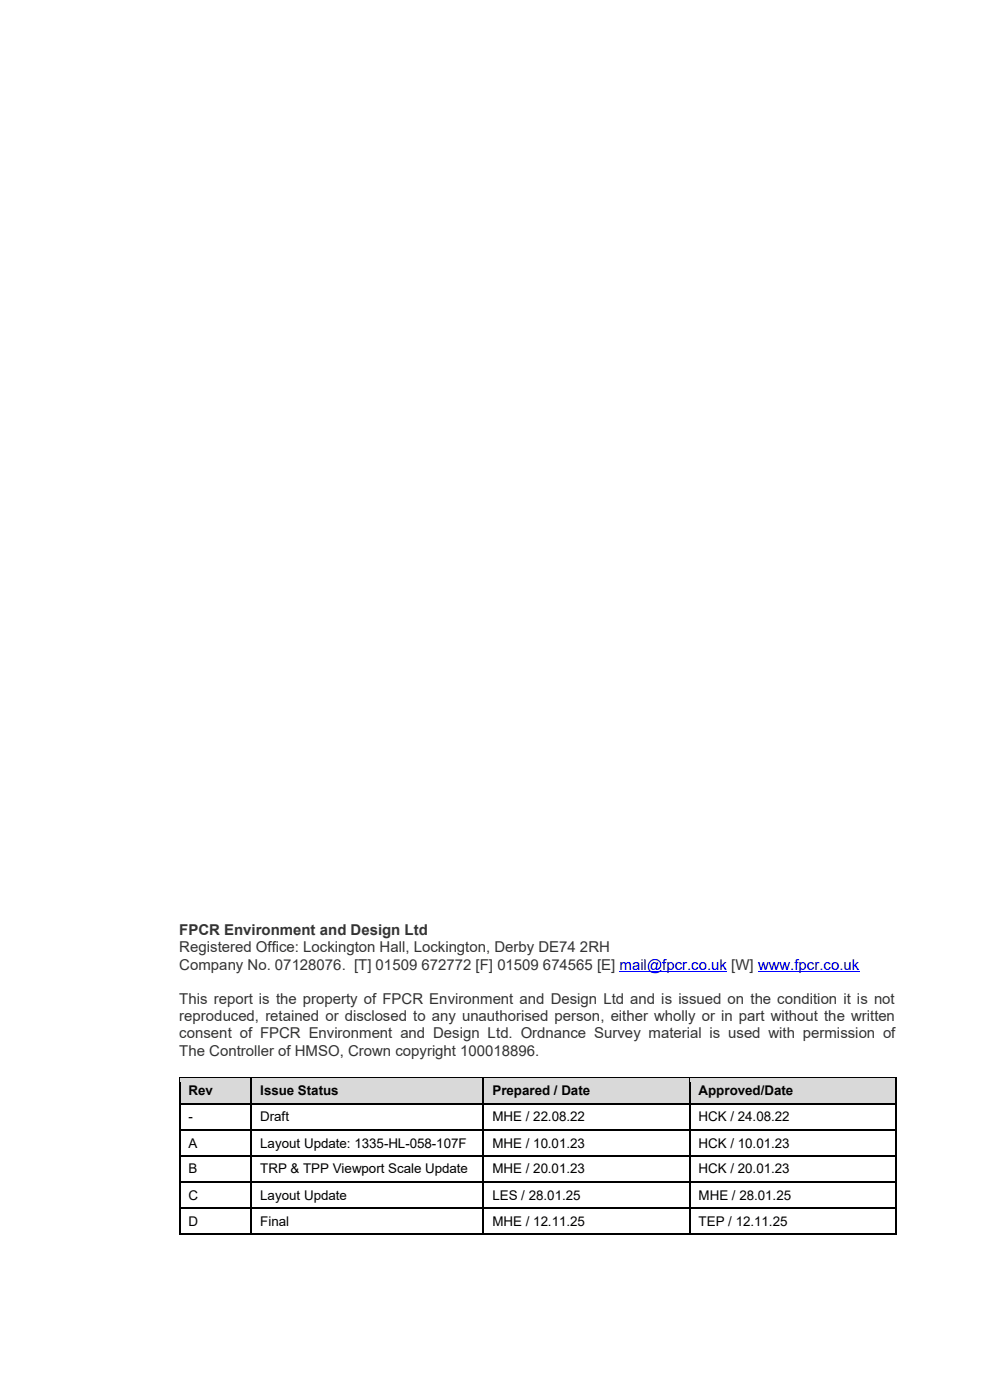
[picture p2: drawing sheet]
<svg xmlns="http://www.w3.org/2000/svg" width="210mm" height="297mm" viewBox="0 0 210 297" stroke-linecap="round" stroke-linejoin="round" font-family="sans-serif">
<defs><g id="words">
<g font-size="3.2" fill="#333">
<text x="38" y="198.4">FPCR Environment and Design Ltd</text>
<text x="38" y="202">Registered Office: Lockington Hall, Lockington, Derby DE74 2RH</text>
<text x="38" y="205.7">Company No. 07128076. [T] 01509 672772 [F] 01509 674565 [E] mail@fpcr.co.uk [W] www.fpcr.co.uk</text>
<text x="38" y="213">This report is the property of FPCR Environment and Design Ltd and is issued on the condition it is not</text>
<text x="38" y="216.6">reproduced, retained or disclosed to any unauthorised person, either wholly or in part without the written</text>
<text x="38" y="220.3">consent of FPCR Environment and Design Ltd. Ordnance Survey material is used with permission of</text>
<text x="38" y="223.9">The Controller of HMSO, Crown copyright 100018896.</text>
</g>
<g font-size="2.8">
<text x="40" y="232.4">Rev</text>
<text x="55.2" y="232.4">Issue Status</text>
<text x="104.5" y="232.4">Prepared / Date</text>
<text x="148.2" y="232.4">Approved/Date</text>
<text x="40" y="237.9">-</text>
<text x="55.2" y="237.9">Draft</text>
<text x="104.5" y="237.9">MHE / 22.08.22</text>
<text x="148.2" y="237.9">HCK / 24.08.22</text>
<text x="40" y="243.5">A</text>
<text x="55.2" y="243.5">Layout Update: 1335-HL-058-107F</text>
<text x="104.5" y="243.5">MHE / 10.01.23</text>
<text x="148.2" y="243.5">HCK / 10.01.23</text>
<text x="40" y="249">B</text>
<text x="55.2" y="249">TRP &amp; TPP Viewport Scale Update</text>
<text x="104.5" y="249">MHE / 20.01.23</text>
<text x="148.2" y="249">HCK / 20.01.23</text>
<text x="40" y="254.5">C</text>
<text x="55.2" y="254.5">Layout Update</text>
<text x="104.5" y="254.5">LES / 28.01.25</text>
<text x="148.2" y="254.5">MHE / 28.01.25</text>
<text x="40" y="260">D</text>
<text x="55.2" y="260">Final</text>
<text x="104.5" y="260">MHE / 12.11.25</text>
<text x="148.2" y="260">TEP / 12.11.25</text>
</g>
</g></defs>
<path d="M131.4 206.1h22.8M160.8 206.1h21.5" fill="none" stroke="#00f" stroke-width=".21"/>
<g fill="#d9d9d9">
<path d="M38.2 228.7h15v5.3h-15z" fill-rule="evenodd"/>
<path d="M40 229.7h11.4v3.3h-11.4z" fill-rule="evenodd"/>
<path d="M53.4 228.7h49v5.3h-49z" fill-rule="evenodd"/>
<path d="M55.2 229.7h45.4v3.3h-45.4z" fill-rule="evenodd"/>
<path d="M102.7 228.7h43.5v5.3h-43.5z" fill-rule="evenodd"/>
<path d="M104.5 229.7h39.9v3.3h-39.9z" fill-rule="evenodd"/>
<path d="M146.4 228.7h43.5v5.3h-43.5z" fill-rule="evenodd"/>
<path d="M148.2 229.7h39.9v3.3h-39.9z" fill-rule="evenodd"/>
</g>
<g fill="#000">
<path d="M38 228.5h.3v1.2h-.3z" fill-rule="evenodd"/>
<path d="M38 228.5h.3v.2h-.3z" fill-rule="evenodd"/>
</g>
<path d="M38.3 228.6h14.9" fill="none" stroke="#000" stroke-width=".25"/>
<path d="M38.3 228.7h14.9v1h-14.9z" fill-rule="evenodd" fill="#d9d9d9"/>
<g fill="#000">
<path d="M53.2 228.7h.2v1h-.2z" fill-rule="evenodd"/>
<path d="M53.2 228.5h.2v.2h-.2z" fill-rule="evenodd"/>
</g>
<path d="M53.4 228.6h49" fill="none" stroke="#000" stroke-width=".25"/>
<path d="M53.4 228.7h49v1h-49z" fill-rule="evenodd" fill="#d9d9d9"/>
<g fill="#000">
<path d="M102.4 228.7h.3v1h-.3z" fill-rule="evenodd"/>
<path d="M102.4 228.5h.3v.2h-.3z" fill-rule="evenodd"/>
</g>
<path d="M102.7 228.6h43.5" fill="none" stroke="#000" stroke-width=".25"/>
<path d="M102.7 228.7h43.5v1h-43.5z" fill-rule="evenodd" fill="#d9d9d9"/>
<g fill="#000">
<path d="M146.2 228.7h.2v1h-.2z" fill-rule="evenodd"/>
<path d="M146.2 228.5h.2v.2h-.2z" fill-rule="evenodd"/>
</g>
<path d="M146.4 228.6h43.5" fill="none" stroke="#000" stroke-width=".25"/>
<path d="M146.4 228.7h43.5v1h-43.5z" fill-rule="evenodd" fill="#d9d9d9"/>
<g fill="#000">
<path d="M189.9 228.5h.2v1.2h-.2z" fill-rule="evenodd"/>
<path d="M189.9 228.5h.2v.2h-.2z" fill-rule="evenodd"/>
</g>
<path d="M38.1 233h15.2v1h-15.2z" fill-rule="evenodd" fill="#d9d9d9"/>
<path d="M38.1 229.7v4.3" fill="none" stroke="#000" stroke-width=".25"/>
<path d="M53.3 233h49.2v1h-49.2z" fill-rule="evenodd" fill="#d9d9d9"/>
<path d="M53.3 229.7v4.3" fill="none" stroke="#000" stroke-width=".25"/>
<path d="M102.5 233h43.8v1h-43.8z" fill-rule="evenodd" fill="#d9d9d9"/>
<path d="M102.5 229.7v4.3" fill="none" stroke="#000" stroke-width=".25"/>
<path d="M146.3 233h43.7v1h-43.7z" fill-rule="evenodd" fill="#d9d9d9"/>
<g fill="none" stroke="#000" stroke-width=".25">
<path d="M38.1 235.3v4.2M38.3 234.1h14.9M38.3 239.6h14.9M53.3 235.3v4.2M53.4 234.1h49M53.4 239.6h49M102.5 235.3v4.2M102.7 234.1h43.5M102.7 239.6h43.5M146.3 229.7v4.3M146.3 235.3v4.2M146.4 234.1h43.5"/>
<path d="M146.4 239.6h43.5M190 229.7v4.3M190 235.3v4.2M38.1 240.8v4.2M38.1 246.3v4.3M38.1 251.8v4.3M38.1 257.3v4.3M38.3 245.1h14.9M38.3 250.7h14.9M38.3 256.2h14.9M53.3 240.8v4.2M53.3 246.3v4.3"/>
<path d="M53.3 251.8v4.3M53.3 257.3v4.3M53.4 245.1h49M53.4 250.7h49M53.4 256.2h49M102.5 240.8v4.2M102.5 246.3v4.3M102.5 251.8v4.3M102.5 257.3v4.3M102.7 245.1h43.5M102.7 250.7h43.5M102.7 256.2h43.5"/>
<path d="M146.3 240.8v4.2M146.3 246.3v4.3M146.3 251.8v4.3M146.3 257.3v4.3M146.4 245.1h43.5M146.4 250.7h43.5M146.4 256.2h43.5M190 240.8v4.2M190 246.3v4.3M190 251.8v4.3M190 257.3v4.3M38.3 261.7h14.9"/>
<path d="M53.4 261.7h49M102.7 261.7h43.5M146.4 261.7h43.5"/>
</g>
<g fill="#000">
<path d="M38 234h.3v1.3h-.3z" fill-rule="evenodd"/>
<path d="M53.2 234h.2v1.3h-.2z" fill-rule="evenodd"/>
<path d="M102.4 234h.3v1.3h-.3z" fill-rule="evenodd"/>
<path d="M146.2 234h.2v1.3h-.2z" fill-rule="evenodd"/>
<path d="M189.9 234h.2v1.3h-.2z" fill-rule="evenodd"/>
<path d="M38 239.5h.3v1.3h-.3z" fill-rule="evenodd"/>
<path d="M38 245h.3v1.3h-.3z" fill-rule="evenodd"/>
<path d="M38 250.6h.3v1.2h-.3z" fill-rule="evenodd"/>
<path d="M38 256.1h.3v1.2h-.3z" fill-rule="evenodd"/>
<path d="M53.2 239.5h.2v1.3h-.2z" fill-rule="evenodd"/>
<path d="M53.2 245h.2v1.3h-.2z" fill-rule="evenodd"/>
<path d="M53.2 250.6h.2v1.2h-.2z" fill-rule="evenodd"/>
<path d="M53.2 256.1h.2v1.2h-.2z" fill-rule="evenodd"/>
<path d="M102.4 239.5h.3v1.3h-.3z" fill-rule="evenodd"/>
<path d="M102.4 245h.3v1.3h-.3z" fill-rule="evenodd"/>
<path d="M102.4 250.6h.3v1.2h-.3z" fill-rule="evenodd"/>
<path d="M102.4 256.1h.3v1.2h-.3z" fill-rule="evenodd"/>
<path d="M146.2 239.5h.2v1.3h-.2z" fill-rule="evenodd"/>
<path d="M146.2 245h.2v1.3h-.2z" fill-rule="evenodd"/>
<path d="M146.2 250.6h.2v1.2h-.2z" fill-rule="evenodd"/>
<path d="M146.2 256.1h.2v1.2h-.2z" fill-rule="evenodd"/>
<path d="M189.9 239.5h.2v1.3h-.2z" fill-rule="evenodd"/>
<path d="M189.9 245h.2v1.3h-.2z" fill-rule="evenodd"/>
<path d="M189.9 250.6h.2v1.2h-.2z" fill-rule="evenodd"/>
<path d="M189.9 256.1h.2v1.2h-.2z" fill-rule="evenodd"/>
<path d="M38 261.6h.3v.3h-.3z" fill-rule="evenodd"/>
<path d="M38 261.6h.3v.3h-.3z" fill-rule="evenodd"/>
<path d="M53.2 261.6h.2v.3h-.2z" fill-rule="evenodd"/>
<path d="M102.4 261.6h.3v.3h-.3z" fill-rule="evenodd"/>
<path d="M146.2 261.6h.2v.3h-.2z" fill-rule="evenodd"/>
<path d="M189.9 261.6h.2v.3h-.2z" fill-rule="evenodd"/>
<path d="M189.9 261.6h.2v.3h-.2z" fill-rule="evenodd"/>
</g>
<use href="#words"/>
</svg>
